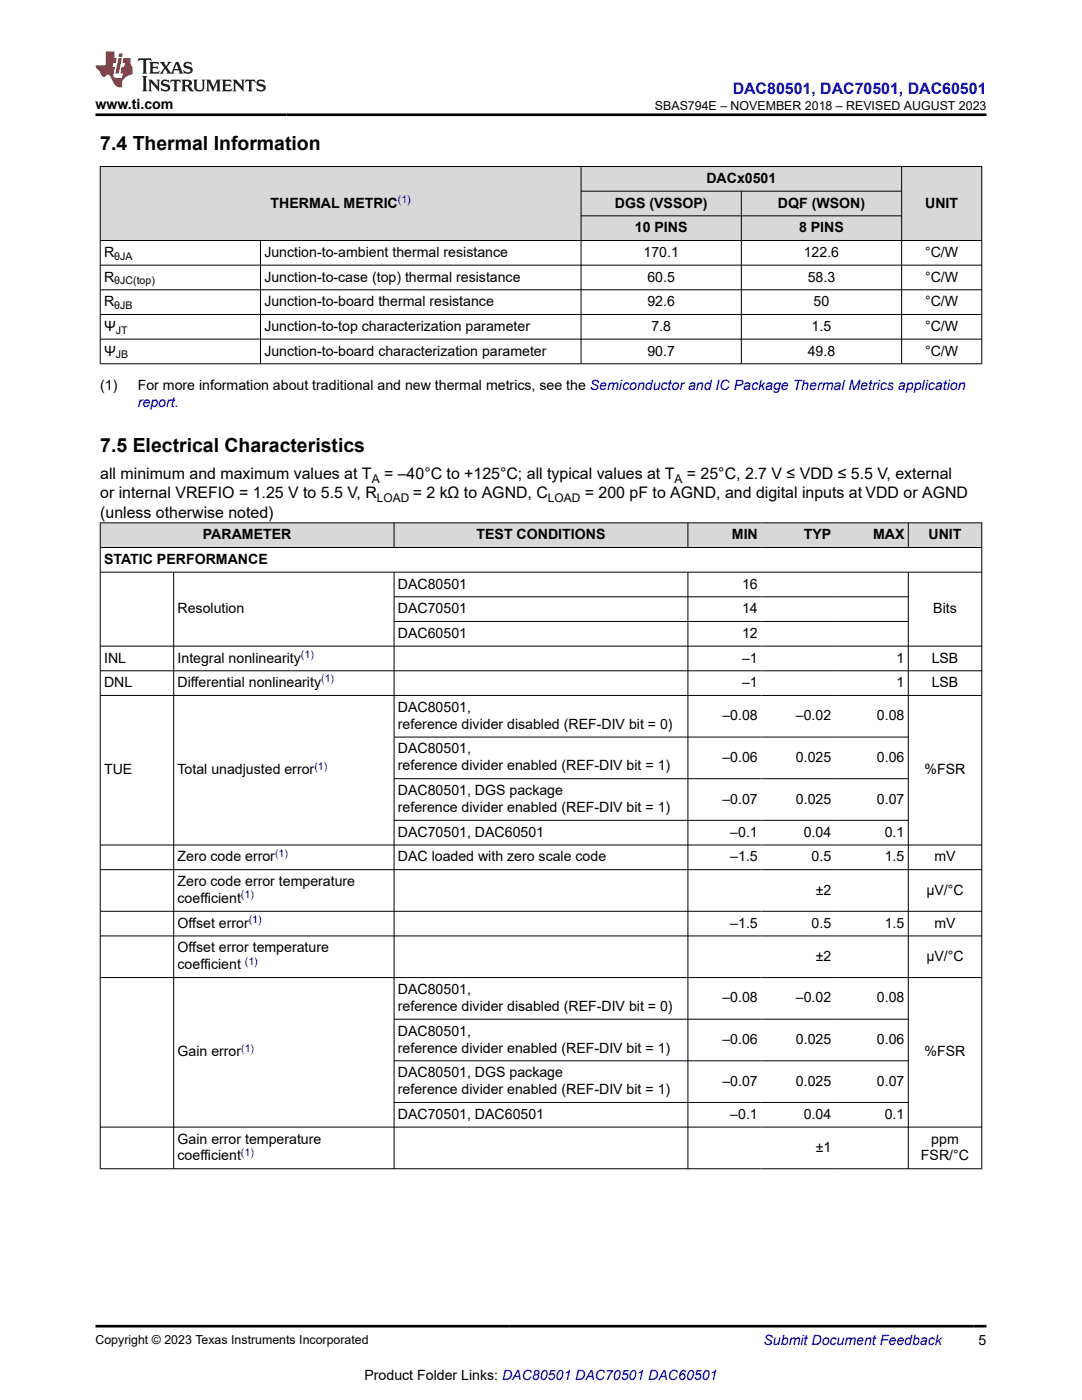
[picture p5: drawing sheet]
<svg xmlns="http://www.w3.org/2000/svg" width="216mm" height="279mm" viewBox="0 0 216 279" stroke-linecap="round" stroke-linejoin="round" font-family="sans-serif">
<defs><g id="words">
<g font-size="3.9">
<text x="20" y="29.9">7.4 Thermal Information</text>
<text x="20" y="90.2">7.5 Electrical Characteristics</text>
</g>
<text font-size="3.2" fill="#00f" x="146.2" y="18.7">DAC80501, DAC70501, DAC60501</text>
<g font-size="3.2">
<text x="20" y="95.7">all minimum and maximum values at T</text>
<text x="76.6" y="95.7">= –40°C to +125°C; all typical values at T</text>
<text x="137.1" y="95.7">= 25°C, 2.7 V ≤ VDD ≤ 5.5 V, external</text>
<text x="20" y="99.5">or internal VREFIO = 1.25 V to 5.5 V, R</text>
<text x="82.4" y="99.5">= 2 kΩ to AGND, C</text>
<text x="116.7" y="99.5">= 200 pF to AGND, and digital inputs at VDD or AGND</text>
<text x="20" y="103.3">(unless otherwise noted)</text>
</g>
<g font-size="2.8">
<text x="19.1" y="21.8">www.ti.com</text>
<text x="54" y="41.4">THERMAL METRIC</text>
<text x="122.7" y="41.4">DGS (VSSOP)</text>
<text x="140.9" y="36.5">DACx0501</text>
<text x="155.2" y="41.4">DQF (WSON)</text>
<text x="184.6" y="41.4">UNIT</text>
<text x="126.7" y="46.3">10 PINS</text>
<text x="159.4" y="46.3">8 PINS</text>
<text x="20.8" y="51.3">R</text>
<text x="52.7" y="51.3">Junction-to-ambient thermal resistance</text>
<text x="128.4" y="51.3">170.1</text>
<text x="160.4" y="51.3">122.6</text>
<text x="184.6" y="51.3">°C/W</text>
<text x="20.8" y="56.2">R</text>
<text x="52.7" y="56.2">Junction-to-case (top) thermal resistance</text>
<text x="129.2" y="56.2">60.5</text>
<text x="161.2" y="56.2">58.3</text>
<text x="184.6" y="56.2">°C/W</text>
<text x="20.8" y="61.1">R</text>
<text x="52.7" y="61.1">Junction-to-board thermal resistance</text>
<text x="129.2" y="61.1">92.6</text>
<text x="162.3" y="61.1">50</text>
<text x="184.6" y="61.1">°C/W</text>
<text x="20.8" y="66">Ψ</text>
<text x="20.8" y="71">Ψ</text>
<text x="52.7" y="66">Junction-to-top characterization parameter</text>
<text x="52.7" y="71">Junction-to-board characterization parameter</text>
<text x="129.2" y="71">90.7</text>
<text x="130" y="66">7.8</text>
<text x="161.2" y="71">49.8</text>
<text x="162" y="66">1.5</text>
<text x="184.6" y="66">°C/W</text>
<text x="184.6" y="71">°C/W</text>
<text x="20" y="77.8">(1)</text>
<text x="27.5" y="77.8">For more information about traditional and new thermal metrics, see the Semiconductor and IC Package Thermal Metrics application</text>
<text x="40.5" y="107.6">PARAMETER</text>
<text x="95.1" y="107.6">TEST CONDITIONS</text>
<text x="146" y="107.6">MIN</text>
<text x="160.4" y="107.6">TYP</text>
<text x="174.2" y="107.6">MAX</text>
<text x="185.3" y="107.6">UNIT</text>
<text x="20.8" y="112.5">STATIC PERFORMANCE</text>
<text x="79.4" y="117.5">DAC80501</text>
<text x="148.1" y="117.5">16</text>
<text x="35.4" y="122.4">Resolution</text>
<text x="79.4" y="122.4">DAC70501</text>
<text x="148.1" y="122.4">14</text>
<text x="186.2" y="122.4">Bits</text>
<text x="79.4" y="127.3">DAC60501</text>
<text x="148.1" y="127.3">12</text>
<text x="20.8" y="132.2">INL</text>
<text x="20.8" y="137.1">DNL</text>
<text x="35.4" y="132.2">Integral nonlinearity</text>
<text x="35.4" y="137.1">Differential nonlinearity</text>
<text x="148.1" y="132.2">–1</text>
<text x="148.1" y="137.1">–1</text>
<text x="178.9" y="132.2">1</text>
<text x="178.9" y="137.1">1</text>
<text x="185.9" y="132.2">LSB</text>
<text x="185.9" y="137.1">LSB</text>
<text x="79.4" y="142.1">DAC80501,</text>
<text x="144.2" y="143.8">–0.08</text>
<text x="158.8" y="143.8">–0.02</text>
<text x="175" y="143.8">0.08</text>
<text x="79.4" y="145.5">reference divider disabled (REF-DIV bit = 0)</text>
<text x="20.8" y="154.5">TUE</text>
<text x="35.4" y="154.5">Total unadjusted error</text>
<text x="79.4" y="150.4">DAC80501,</text>
<text x="79.4" y="153.8">reference divider enabled (REF-DIV bit = 1)</text>
<text x="144.2" y="152.1">–0.06</text>
<text x="158.8" y="152.1">0.025</text>
<text x="175" y="152.1">0.06</text>
<text x="184.5" y="154.5">%FSR</text>
<text x="79.4" y="158.7">DAC80501, DGS package</text>
<text x="144.2" y="160.4">–0.07</text>
<text x="158.8" y="160.4">0.025</text>
<text x="175" y="160.4">0.07</text>
<text x="79.4" y="162.1">reference divider enabled (REF-DIV bit = 1)</text>
<text x="79.4" y="167">DAC70501, DAC60501</text>
<text x="145.7" y="167">–0.1</text>
<text x="160.4" y="167">0.04</text>
<text x="176.6" y="167">0.1</text>
<text x="35.4" y="171.9">Zero code error</text>
<text x="79.4" y="171.9">DAC loaded with zero scale code</text>
<text x="145.7" y="171.9">–1.5</text>
<text x="162" y="171.9">0.5</text>
<text x="176.6" y="171.9">1.5</text>
<text x="186.5" y="171.9">mV</text>
<text x="35.4" y="176.8">Zero code error temperature</text>
<text x="162.8" y="178.5">±2</text>
<text x="184.8" y="178.5">µV/°C</text>
<text x="35.4" y="180.2">coefficient</text>
<text x="35.4" y="185.1">Offset error</text>
<text x="145.7" y="185.1">–1.5</text>
<text x="162" y="185.1">0.5</text>
<text x="176.6" y="185.1">1.5</text>
<text x="186.5" y="185.1">mV</text>
<text x="35.4" y="190.1">Offset error temperature</text>
<text x="162.8" y="191.8">±2</text>
<text x="184.8" y="191.8">µV/°C</text>
<text x="35.4" y="193.4">coefficient</text>
<text x="79.4" y="198.4">DAC80501,</text>
<text x="79.4" y="201.8">reference divider disabled (REF-DIV bit = 0)</text>
<text x="144.2" y="200.1">–0.08</text>
<text x="158.8" y="200.1">–0.02</text>
<text x="175" y="200.1">0.08</text>
<text x="79.4" y="206.7">DAC80501,</text>
<text x="144.2" y="208.4">–0.06</text>
<text x="158.8" y="208.4">0.025</text>
<text x="175" y="208.4">0.06</text>
<text x="35.4" y="210.8">Gain error</text>
<text x="79.4" y="210.1">reference divider enabled (REF-DIV bit = 1)</text>
<text x="79.4" y="215">DAC80501, DGS package</text>
<text x="184.5" y="210.8">%FSR</text>
<text x="79.4" y="218.4">reference divider enabled (REF-DIV bit = 1)</text>
<text x="144.2" y="216.7">–0.07</text>
<text x="158.8" y="216.7">0.025</text>
<text x="175" y="216.7">0.07</text>
<text x="79.4" y="223.3">DAC70501, DAC60501</text>
<text x="145.7" y="223.3">–0.1</text>
<text x="160.4" y="223.3">0.04</text>
<text x="176.6" y="223.3">0.1</text>
<text x="35.4" y="228.2">Gain error temperature</text>
<text x="35.4" y="231.6">coefficient</text>
<text x="162.8" y="229.9">±1</text>
<text x="183.8" y="231.6">FSR/°C</text>
<text x="185.8" y="228.2">ppm</text>
<text x="195.3" y="268.5">5</text>
<text x="72.7" y="275.3">Product Folder Links: DAC80501 DAC70501 DAC60501</text>
</g>
<g font-size="2.8" fill="#00f">
<text x="27.5" y="81.1">report.</text>
<text x="152.4" y="268.5">Submit Document Feedback</text>
</g>
<g font-size="2.5">
<text x="130.7" y="21.9">SBAS794E – NOVEMBER 2018 – REVISED AUGUST 2023</text>
<text x="19.1" y="268.2">Copyright © 2023 Texas Instruments Incorporated</text>
</g>
<g font-size="2.4">
<text x="74.2" y="96.3">A</text>
<text x="75.2" y="100.1">LOAD</text>
<text x="109.3" y="100.1">LOAD</text>
<text x="134.6" y="96.3">A</text>
</g>
<g font-size="2.1" fill="#00f">
<text x="79.4" y="40.5">(1)</text>
<text x="60.1" y="131.3">(1)</text>
<text x="64.1" y="136.2">(1)</text>
<text x="62.7" y="153.6">(1)</text>
<text x="54.9" y="171">(1)</text>
<text x="48.1" y="179.3">(1)</text>
<text x="49.6" y="184.2">(1)</text>
<text x="48.9" y="192.5">(1)</text>
<text x="48.1" y="209.9">(1)</text>
<text x="48.1" y="230.7">(1)</text>
</g>
<g font-size="2.1">
<text x="22.8" y="51.8">θJA</text>
<text x="22.8" y="56.8">θJC(top)</text>
<text x="22.8" y="61.7">θJB</text>
<text x="23.1" y="66.6">JT</text>
<text x="23.1" y="71.5">JB</text>
</g>
</g></defs>
<g fill="#d8d8d8">
<path d="M20 33.2h175.9v5h-175.9z" fill-rule="evenodd"/>
<path d="M20.1 33.3h95.8v14.6h-95.8z" fill-rule="evenodd"/>
<path d="M116 33.3h63.8v4.8h-63.8z" fill-rule="evenodd"/>
<path d="M180 33.3h15.8v14.6h-15.8z" fill-rule="evenodd"/>
<path d="M116 38.2h31.9v4.8h-31.9z" fill-rule="evenodd"/>
<path d="M148 38.2h31.8v4.8h-31.8z" fill-rule="evenodd"/>
<path d="M116 43.1h31.9v4.8h-31.9z" fill-rule="evenodd"/>
<path d="M148 43.1h31.8v4.8h-31.8z" fill-rule="evenodd"/>
</g>
<g fill="none" stroke="#000" stroke-width=".2">
<path d="M19.9 33.2h176.1M20 33.2v39.5M115.9 33.2v39.5M115.9 38.2h64.1M147.9 38.2v34.5M179.9 33.2v39.5M195.9 33.2v39.5M19.9 48h176.1M19.9 52.9h176.1M19.9 57.8h176.1M52 48v24.7M115.9 43.1h64.1"/>
<path d="M19.9 62.8h176.1M19.9 67.7h176.1M19.9 72.6h176.1"/>
</g>
<g fill="#d8d8d8">
<path d="M20 104.3h175.9v5h-175.9z" fill-rule="evenodd"/>
<path d="M20.1 104.4h58.5v4.8h-58.5z" fill-rule="evenodd"/>
<path d="M78.7 104.4h58.5v4.8h-58.5z" fill-rule="evenodd"/>
<path d="M137.3 104.4h14.6v4.8h-14.6z" fill-rule="evenodd"/>
<path d="M151.9 104.4h14.7v4.8h-14.7z" fill-rule="evenodd"/>
<path d="M166.6 104.4h14.6v4.8h-14.6z" fill-rule="evenodd"/>
<path d="M181.3 104.4h14.5v4.8h-14.5z" fill-rule="evenodd"/>
</g>
<g fill="none" stroke="#000" stroke-width=".2">
<path d="M19.9 104.3h176.1M19.9 109.3h176.1M19.9 114.2h176.1M20 104.3v129M34.7 114.2v119.1M78.6 104.3v5M78.6 114.2v119.1M78.6 119.1h102.7M137.3 104.3v5M137.3 114.2v119.1M181.2 104.3v5M181.2 114.2v119.1"/>
<path d="M195.9 104.3v129M19.9 128.9h176.1M19.9 133.9h176.1M19.9 138.8h176.1M78.6 124h102.7M78.6 147.1h102.7M78.6 155.4h102.7M19.9 168.6h176.1M19.9 173.6h176.1M78.6 163.7h102.7M19.9 181.9h176.1M19.9 186.8h176.1"/>
<path d="M19.9 195.1h176.1M78.6 203.4h102.7M78.6 211.7h102.7M19.9 224.9h176.1M19.9 233.2h176.1M78.6 220h102.7"/>
</g>
<path d="M27.7 11.6l-.2 .6 .5-.2h.6v.1v2.2l-.2 .4h1l-.2-.4v-2.2v-.1h.5l.5 .2-.1-.6zM29.8 12.4l.2 .3v1.6l-.2 .4h1.9l.1-.6a1.08 1.08 0 0 1-1.3 .2v-.7h.6l.4 .2v-.7l-.4 .2h-.6v-.5l.2-.2a1 1 0 0 1 1 .3l-.1-.5zM31.8 12.4l1 1.1-1 1.2h.9l-.2-.2 .4-.8 .5 .8-.2 .2h1.6l-.2-.2 .1-.5h1l.1 .5-.1 .2h.9l-.2-.4-.8-1.9h-.5l-1 2.1-.8-1.1 .9-1h-.8l.2 .2-.5 .6-.3-.6 .1-.2zM35.2 12.8l.4 1h-.8zM36.8 12.5a.65 .65 0 0 0-.2 .7 .65 .65 0 0 0 .6 .5l.7 .1 .1 .3a.79 .79 0 0 1-.7 .4 .79 .79 0 0 1-.7-.5l.1 .7 .2-.1a.93 .93 0 0 0 1.1 0 .93 .93 0 0 0 .4-.9 1.46 1.46 0 0 0-1.2-.6l-.1-.3a1.09 1.09 0 0 1 1.2 .2l-.2-.6-.1 .1-.6-.2zM28.4 15.2l.2 .4v2.2l-.2 .4h1l-.2-.4v-2.2l.2-.4zM29.6 15.9l.2 .4v1.5l-.2 .4h.8l-.3-.4v-1.3l1.7 1.8v-2l.2-.4h-.8l.2 .2 .1 1.1-1.2-1.3zM32.3 16a.65 .65 0 0 0-.2 .8 .65 .65 0 0 0 .7 .4l.6 .2 .1 .2a.79 .79 0 0 1-.7 .4 .79 .79 0 0 1-.7-.5l.1 .7 .2-.1a.93 .93 0 0 0 1.1 .1 .93 .93 0 0 0 .4-1 1.46 1.46 0 0 0-1.2-.5l-.1-.4a1.09 1.09 0 0 1 1.2 .2l-.2-.6-.1 .1-.6-.1zM34.1 15.9l-.1 .6a.63 .63 0 0 1 .7-.3l.1 1.6-.3 .4h1l-.2-.4v-1.6a.66 .66 0 0 1 .8 .3l-.1-.6zM36.2 15.9l.2 .4v1.5l-.2 .4h.9l-.2-.2v-.7h.5l.1 .2a.79 .79 0 0 0 1.2 .6l-1-.9a.61 .61 0 0 0 .6-.6 .61 .61 0 0 0-.5-.7zM36.9 16.2h.2a.47 .47 0 0 1 .5 .1 .47 .47 0 0 1 .1 .5l-.2 .1-.6 .1zM38.5 15.9l.2 .2a2.27 2.27 0 0 0 .4 2 1.04 1.04 0 0 0 1.7-.7v-1.3l.2-.2h-.8l.2 .4v1.1a.6 .6 0 0 1-.6 .6 .6 .6 0 0 1-.6-.6v-1.1l.3-.4zM41.1 15.9l.2 .4v1.5l-.2 .4h.7l-.2-.4v-1.4l.9 1.9 .8-1.9v1.4l-.2 .4h1l-.3-.4v-1.5l.3-.4h-.8l-.7 1.5-.7-1.5zM44.3 15.9l.2 .4v1.5l-.2 .4h1.9l.1-.6a1.09 1.09 0 0 1-1.3 .2v-.7h.6l.4 .2v-.6l-.4 .2h-.6v-.6l.2-.1a1.01 1.01 0 0 1 1 .3l-.1-.6zM46.4 15.9l.3 .4v1.5l-.3 .4h.8l-.2-.4v-1.3l1.6 1.8v-2l.2-.4h-.7l.2 .2v1.1l-1.2-1.3zM49 15.9l-.1 .6a.63 .63 0 0 1 .8-.3v1.6l-.3 .4h1l-.2-.4v-1.6a.66 .66 0 0 1 .8 .3l-.1-.6zM51.4 16a.65 .65 0 0 0-.2 .8 .65 .65 0 0 0 .6 .4l.6 .2 .2 .2a.79 .79 0 0 1-.8 .4 .79 .79 0 0 1-.6-.5l.1 .7 .2-.1a.93 .93 0 0 0 1 .1 .93 .93 0 0 0 .5-1 1.46 1.46 0 0 0-1.3-.5l-.1-.4a1.09 1.09 0 0 1 1.3 .2l-.2-.6-.2 .1-.5-.1z" fill="#231f20"/>
<path d="M21.1 10.3v2.7h-2.1l.1 .4 .9 1a.95 .95 0 0 0 .9 .9 .59 .59 0 0 1 .6-.4 .59 .59 0 0 1 .5 .3l.4 .8a1.59 1.59 0 0 0 2.1 1.4 1.61 1.61 0 0 1 1-2.3l1-.3-.1-1.5a1.59 1.59 0 0 1-.4-1.7h-1.4l-.2 .9h.5l-.1 .9h-.5l-.2 .9v.3l.4 .1-.2 .9h-.6a.73 .73 0 0 1-1.1-.7l.3-1.5h-.5l.2-.9h.5l.2-.9h-.5v-1.3zM23.6 11.6l-.6 3.1h.7l.6-3.1zM23.8 10.7l-.1 .6h.7l.1-.6z" fill="#ed1c24"/>
<path d="M19.1 22.9h177.8M19.1 264.7h177.8" fill="none" stroke="#000" stroke-width=".53"/>
<use href="#words"/>
</svg>
